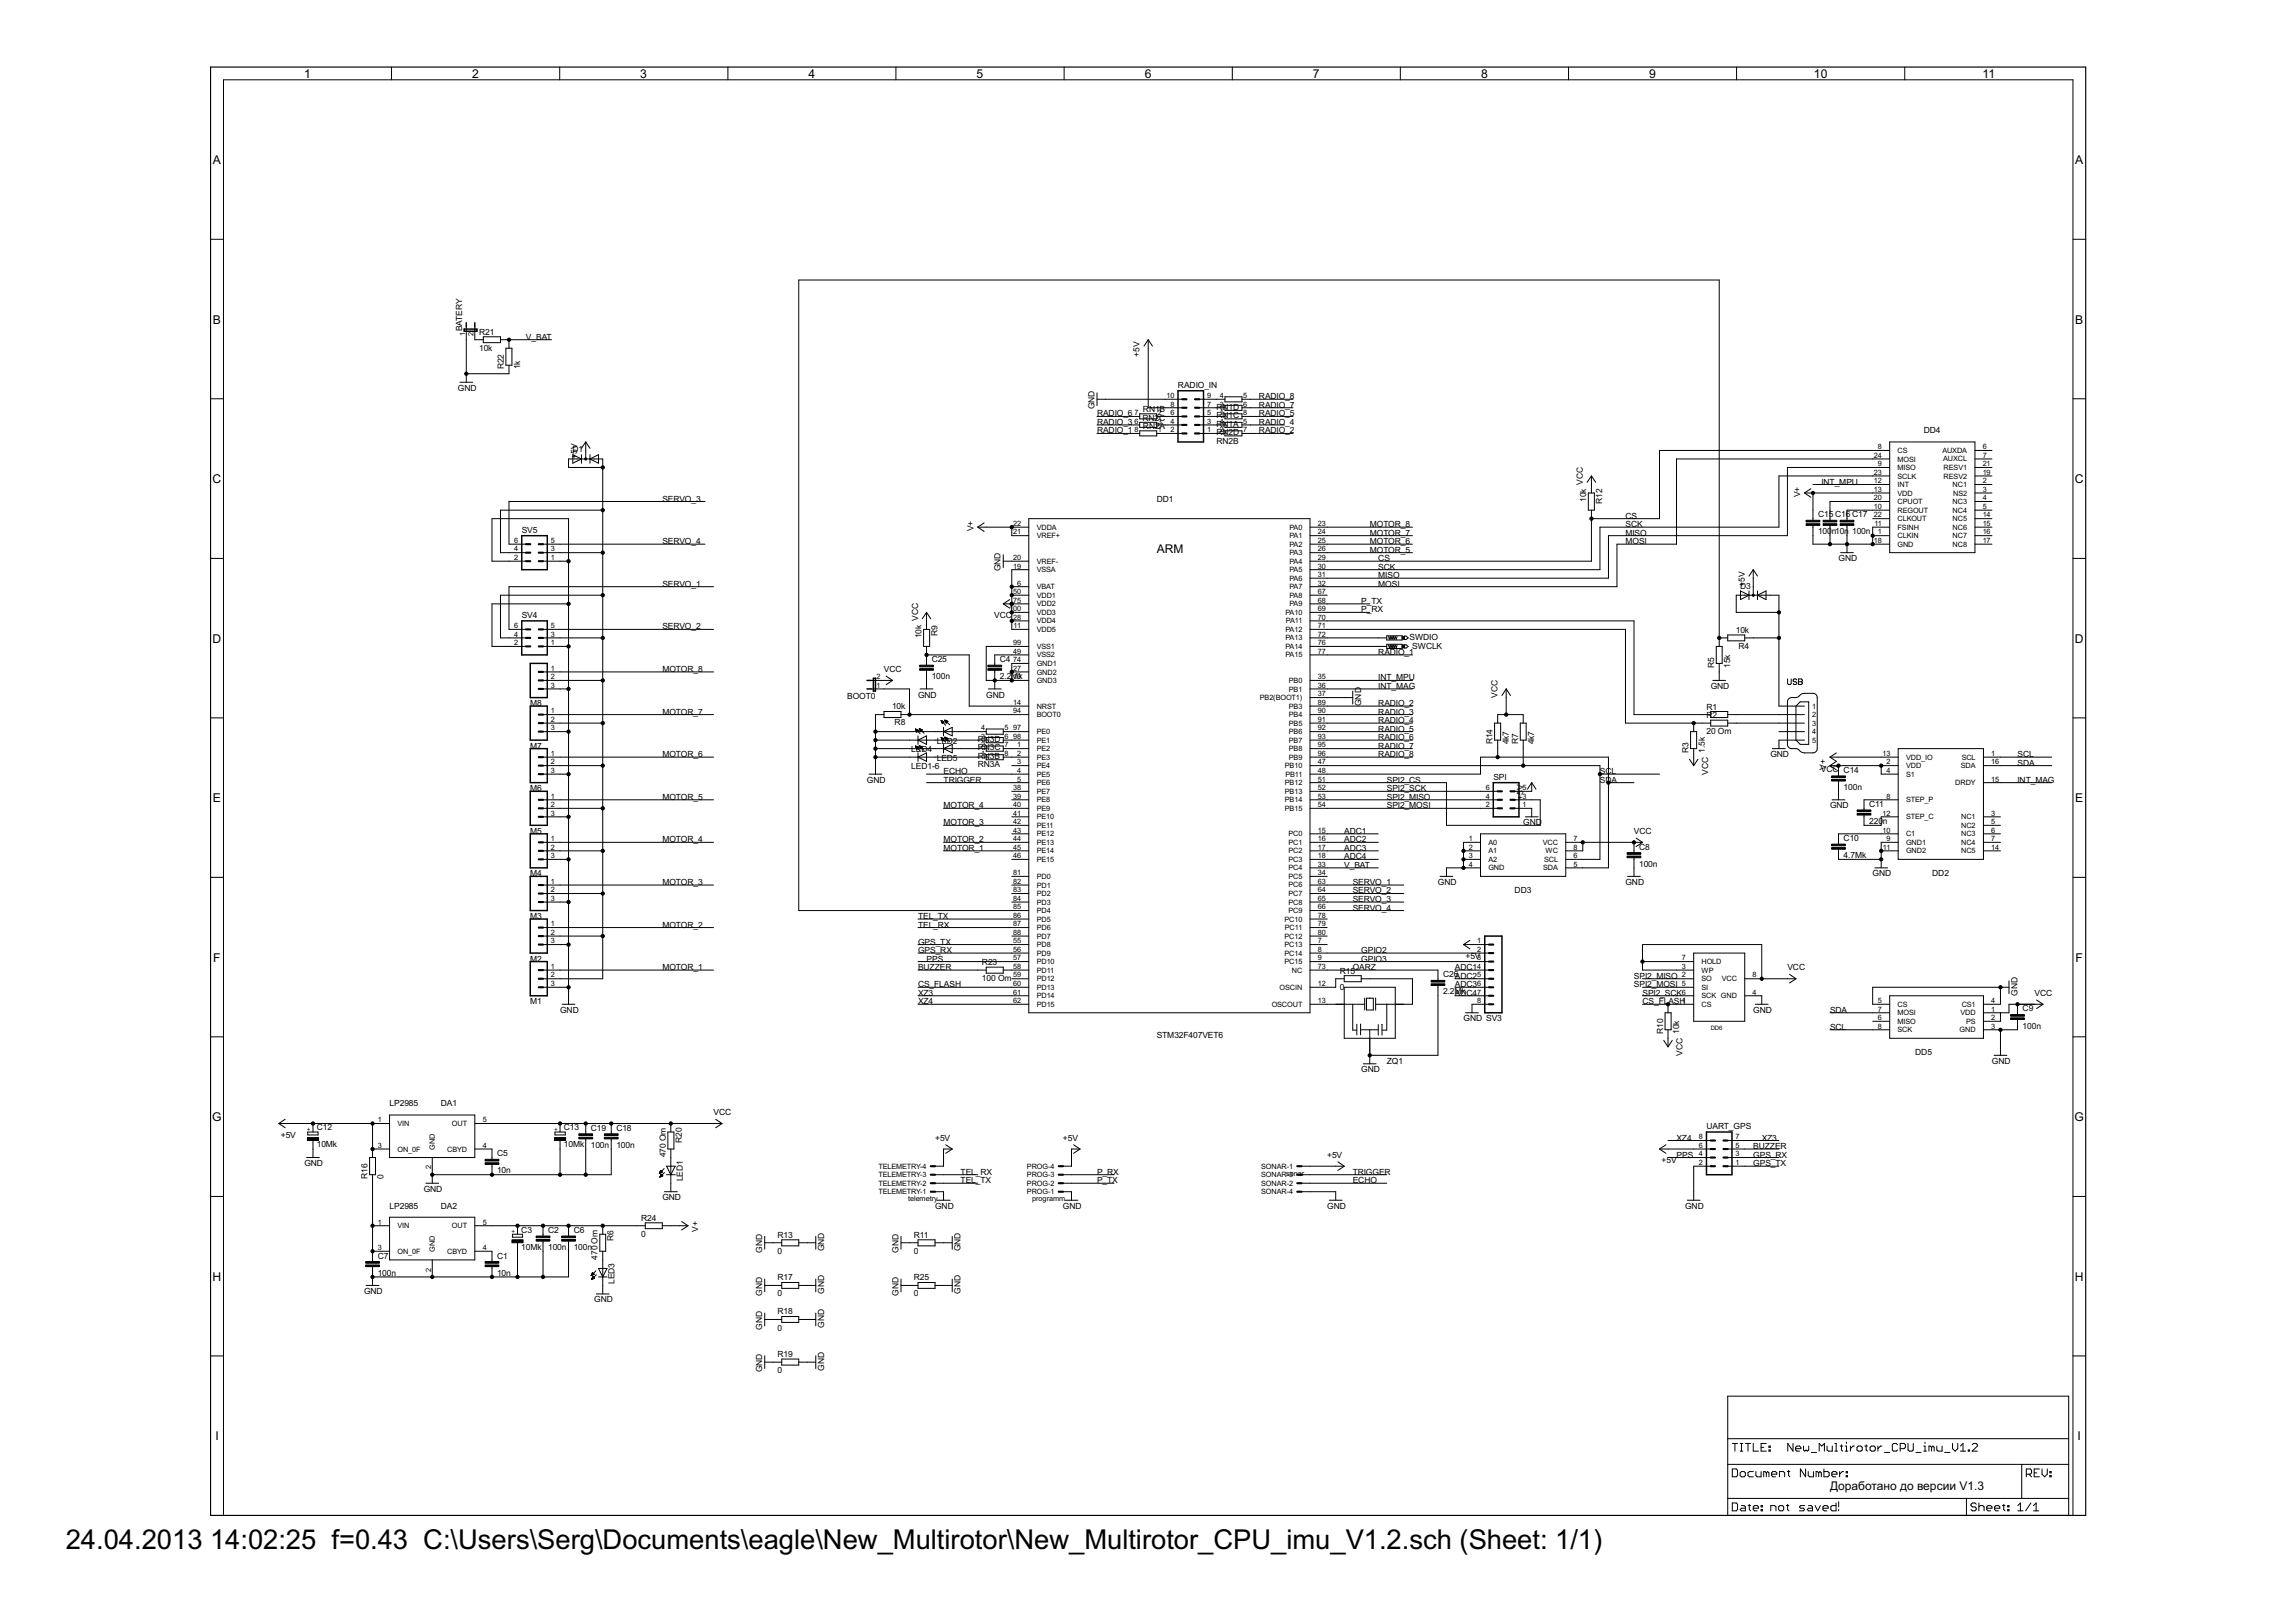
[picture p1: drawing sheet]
<svg xmlns="http://www.w3.org/2000/svg" width="297mm" height="210mm" viewBox="0 0 297 210" stroke-linecap="round" stroke-linejoin="round" font-family="sans-serif">
<defs><g id="words">
<g font-size="4">
<text x="8.5" y="200.4">24.04.2013</text>
<text x="27.2" y="200.4">14:02:25 f=0.43 C:\Users\Serg\Documents\eagle\New_Multirotor\New_Multirotor_CPU_imu_V1.2.sch (Sheet: 1/1)</text>
</g>
<g font-size="1.8">
<text x="39.3" y="10.1">1</text>
<text x="61.1" y="10.1">2</text>
<text x="82.8" y="10.1">3</text>
<text x="104.6" y="10.1">4</text>
<text x="126.3" y="10.1">5</text>
<text x="148.1" y="10.1">6</text>
<text x="169.8" y="10.1">7</text>
<text x="191.6" y="10.1">8</text>
<text x="213.4" y="10.1">9</text>
<text x="234.7" y="10.1">10</text>
<text x="256.5" y="10.1">11</text>
<text x="27.5" y="21.2">A</text>
<text x="268.5" y="21.2">A</text>
<text x="27.5" y="41.9">B</text>
<text x="268.5" y="41.9">B</text>
<text x="27.5" y="62.5">C</text>
<text x="268.4" y="62.5">C</text>
<text x="27.5" y="83.2">D</text>
<text x="268.4" y="83.2">D</text>
<text x="27.5" y="103.8">E</text>
<text x="268.5" y="103.8">E</text>
<text x="27.6" y="124.4">F</text>
<text x="268.5" y="124.4">F</text>
<text x="27.5" y="145.1">G</text>
<text x="268.4" y="145.1">G</text>
<text x="27.5" y="165.7">H</text>
<text x="268.4" y="165.7">H</text>
<text x="27.9" y="186.4">I</text>
<text x="268.8" y="186.4">I</text>
</g>
<g font-size="1.7">
<text x="149.6" y="71.5">ARM</text>
<text x="236.8" y="192.8">Доработано до версии V1.3</text>
</g>
<g font-size="1.2">
<text x="59.8" y="42.9" transform="rotate(-90 59.8 42.9)">BATERY</text>
<text x="62" y="45.4">10k</text>
<text x="62" y="43.3">R21</text>
<text x="65.2" y="47.8" transform="rotate(-90 65.2 47.8)">R22</text>
<text x="67.3" y="47.8" transform="rotate(-90 67.3 47.8)">1k</text>
<text x="68" y="44">V_BAT</text>
<text x="147.4" y="46.2" transform="rotate(-90 147.4 46.2)">+5V</text>
<text x="59.2" y="50.6">GND</text>
<text x="141.6" y="53" transform="rotate(-90 141.6 53)">GND</text>
<text x="141.9" y="53.9">RADIO_6</text>
<text x="147.9" y="53.3">RN1B</text>
<text x="152.4" y="50.2">RADIO_IN</text>
<text x="157.4" y="53">RN1D</text>
<text x="162.9" y="51.7">RADIO_8</text>
<text x="162.9" y="53.9">RADIO_5</text>
<text x="162.9" y="52.8">RADIO_7</text>
<text x="74.1" y="58.5">D1</text>
<text x="74.7" y="59.4" transform="rotate(-90 74.7 59.4)">+5V</text>
<text x="141.9" y="55">RADIO_3</text>
<text x="141.9" y="56.1">RADIO_1</text>
<text x="147.8" y="54.4">RN2C</text>
<text x="147.9" y="55.5">RN2A</text>
<text x="157.4" y="55.2">RN1A</text>
<text x="157.4" y="54.1">RN1C</text>
<text x="157.4" y="57.4">RN2B</text>
<text x="157.4" y="56.3">RN2D</text>
<text x="162.9" y="55">RADIO_4</text>
<text x="162.9" y="56.1">RADIO_2</text>
<text x="248.9" y="56.1">DD4</text>
<text x="85.7" y="64.9">SERVO_3</text>
<text x="149.6" y="64.9">DD1</text>
<text x="204.8" y="62.7" transform="rotate(-90 204.8 62.7)">VCC</text>
<text x="205.2" y="65" transform="rotate(-90 205.2 65)">10k</text>
<text x="207.3" y="65.2" transform="rotate(-90 207.3 65.2)">R12</text>
<text x="232.9" y="64.4" transform="rotate(-90 232.9 64.4)">V+</text>
<text x="235.6" y="62.7">INT_MPU</text>
<text x="67.5" y="69">SV5</text>
<text x="85.7" y="70.4">SERVO_4</text>
<text x="125.9" y="68.8" transform="rotate(-90 125.9 68.8)">V+</text>
<text x="177.2" y="71.5">MOTOR_5</text>
<text x="177.2" y="70.4">MOTOR_6</text>
<text x="177.2" y="69.3">MOTOR_7</text>
<text x="177.2" y="68.2">MOTOR_8</text>
<text x="210.3" y="67.1">CS</text>
<text x="210.3" y="68.2">SCK</text>
<text x="210.3" y="69.3">MISO</text>
<text x="210.3" y="70.4">MOSI</text>
<text x="235.2" y="69.2">100n10n 100n</text>
<text x="235.2" y="66.9">C15 C16 C17</text>
<text x="85.7" y="75.9">SERVO_1</text>
<text x="129.5" y="73.9" transform="rotate(-90 129.5 73.9)">GND</text>
<text x="178.3" y="72.6">CS</text>
<text x="178.3" y="73.7">SCK</text>
<text x="178.3" y="74.8">MISO</text>
<text x="178.3" y="75.9">MOSI</text>
<text x="225.1" y="76.2">D3</text>
<text x="225.7" y="75.9" transform="rotate(-90 225.7 75.9)">+5V</text>
<text x="237.9" y="72.6">GND</text>
<text x="67.5" y="80">SV4</text>
<text x="85.7" y="81.4">SERVO_2</text>
<text x="118.8" y="80.3" transform="rotate(-90 118.8 80.3)">VCC</text>
<text x="119.2" y="82.6" transform="rotate(-90 119.2 82.6)">10k</text>
<text x="121.3" y="82.3" transform="rotate(-90 121.3 82.3)">R9</text>
<text x="128.6" y="80">VCC</text>
<text x="176.1" y="79.2">P_RX</text>
<text x="176.1" y="78.1">P_TX</text>
<text x="182.3" y="82.9">SWDIO</text>
<text x="182.7" y="84">SWCLK</text>
<text x="224.6" y="81.9">10k</text>
<text x="224.9" y="84">R4</text>
<text x="85.7" y="87">MOTOR_8</text>
<text x="114.4" y="87">VCC</text>
<text x="120.5" y="87.9">100n</text>
<text x="120.5" y="85.7">C25</text>
<text x="129.4" y="87.9">2.2Mk</text>
<text x="129.4" y="85.7">C4</text>
<text x="178.3" y="89.2">INT_MAG</text>
<text x="178.3" y="88.1">INT_MPU</text>
<text x="178.3" y="84.8">RADIO_1</text>
<text x="221.3" y="89.2">GND</text>
<text x="221.8" y="86.4" transform="rotate(-90 221.8 86.4)">R5</text>
<text x="223.9" y="86.4" transform="rotate(-90 223.9 86.4)">15k</text>
<text x="68.6" y="91.4">M8</text>
<text x="85.7" y="92.5">MOTOR_7</text>
<text x="109.6" y="90.5">BOOT0</text>
<text x="115.4" y="91.8">10k</text>
<text x="115.7" y="93.9">R8</text>
<text x="118.8" y="90.3">GND</text>
<text x="126.5" y="96">RN3D</text>
<text x="127.6" y="90.3">GND</text>
<text x="176.1" y="91.4" transform="rotate(-90 176.1 91.4)">GND</text>
<text x="178.3" y="93.6">RADIO_4</text>
<text x="178.3" y="91.4">RADIO_2</text>
<text x="178.3" y="95.8">RADIO_6</text>
<text x="178.3" y="94.7">RADIO_5</text>
<text x="178.3" y="92.5">RADIO_3</text>
<text x="193.7" y="90.3" transform="rotate(-90 193.7 90.3)">VCC</text>
<text x="220.8" y="95">20 Om</text>
<text x="220.8" y="91.8">R1</text>
<text x="220.8" y="92.9">R2</text>
<text x="68.6" y="96.9">M7</text>
<text x="85.7" y="98">MOTOR_6</text>
<text x="112.2" y="101.3">GND</text>
<text x="117.9" y="97.3">LED4</text>
<text x="117.9" y="99.5">LED1-6</text>
<text x="121.2" y="96.2">LED2</text>
<text x="121.2" y="98.4">LED5</text>
<text x="122.1" y="100.2">ECHO</text>
<text x="122.1" y="101.3">TRIGGER</text>
<text x="126.5" y="99.3">RN3A</text>
<text x="126.5" y="98.2">RN3B</text>
<text x="126.5" y="97.1">RN3C</text>
<text x="178.3" y="98">RADIO_8</text>
<text x="178.3" y="96.9">RADIO_7</text>
<text x="179.4" y="101.3">SPI2_CS</text>
<text x="193.1" y="96.3" transform="rotate(-90 193.1 96.3)">R14</text>
<text x="193.2" y="101">SPI</text>
<text x="195.2" y="96.3" transform="rotate(-90 195.2 96.3)">4k7</text>
<text x="196.4" y="96.3" transform="rotate(-90 196.4 96.3)">R7</text>
<text x="198.5" y="96.3" transform="rotate(-90 198.5 96.3)">4k7</text>
<text x="207" y="100.2">SCL</text>
<text x="207" y="101.3">SDA</text>
<text x="218.5" y="97.4" transform="rotate(-90 218.5 97.4)">R3</text>
<text x="220.5" y="97.4" transform="rotate(-90 220.5 97.4)">1.5k</text>
<text x="221" y="100.3" transform="rotate(-90 221 100.3)">VCC</text>
<text x="229" y="98">GND</text>
<text x="235.6" y="99.8">VCC C14</text>
<text x="236.2" y="98.9" transform="rotate(-90 236.2 98.9)">+</text>
<text x="261" y="98">SCL</text>
<text x="261" y="99.1">SDA</text>
<text x="261" y="101.3">INT_MAG</text>
<text x="68.6" y="102.4">M6</text>
<text x="68.6" y="107.9">M5</text>
<text x="85.7" y="103.5">MOTOR_5</text>
<text x="122.1" y="106.8">MOTOR_3</text>
<text x="122.1" y="104.6">MOTOR_4</text>
<text x="173.9" y="107.9">ADC1</text>
<text x="179.4" y="102.4">SPI2_SCK</text>
<text x="179.4" y="103.5">SPI2_MISO</text>
<text x="179.4" y="104.6">SPI2_MOSI</text>
<text x="197.1" y="103.5" transform="rotate(-90 197.1 103.5)">+5</text>
<text x="197.1" y="102.3" transform="rotate(-90 197.1 102.3)">V</text>
<text x="197.1" y="106.8">GND</text>
<text x="211.4" y="107.9">VCC</text>
<text x="236.8" y="104.6">GND</text>
<text x="238.5" y="102.2">100n</text>
<text x="241.8" y="106.6">220n</text>
<text x="241.8" y="104.4">C11</text>
<text x="68.6" y="113.4">M4</text>
<text x="85.7" y="109">MOTOR_4</text>
<text x="122.1" y="110.1">MOTOR_1</text>
<text x="122.1" y="109">MOTOR_2</text>
<text x="173.9" y="112.3">V_BAT</text>
<text x="173.9" y="111.2">ADC4</text>
<text x="173.9" y="109">ADC2</text>
<text x="173.9" y="110.1">ADC3</text>
<text x="212.1" y="112.2">100n</text>
<text x="212.1" y="109.9">C8</text>
<text x="238.5" y="111.1">4.7Mk</text>
<text x="238.5" y="108.8">C10</text>
<text x="242.3" y="113.4">GND</text>
<text x="250" y="113.4">DD2</text>
<text x="68.6" y="118.9">M3</text>
<text x="85.7" y="114.5">MOTOR_3</text>
<text x="118.8" y="118.9">TEL_TX</text>
<text x="175" y="115.6">SERVO_2</text>
<text x="175" y="114.5">SERVO_1</text>
<text x="175" y="116.7">SERVO_3</text>
<text x="175" y="117.8">SERVO_4</text>
<text x="186" y="114.5">GND</text>
<text x="196" y="115.6">DD3</text>
<text x="210.3" y="114.5">GND</text>
<text x="68.6" y="124.4">M2</text>
<text x="85.7" y="125.5">MOTOR_1</text>
<text x="85.7" y="120">MOTOR_2</text>
<text x="118.8" y="120">TEL_RX</text>
<text x="118.8" y="125.5">BUZZER</text>
<text x="118.8" y="122.2">GPS_TX</text>
<text x="118.8" y="123.3">GPS_RX</text>
<text x="119.9" y="124.4">PPS</text>
<text x="127" y="124.9">R23</text>
<text x="175" y="125.5">QARZ</text>
<text x="176.1" y="123.3">GPIO2</text>
<text x="176.1" y="124.4">GPIO3</text>
<text x="188.2" y="125.5">ADC1</text>
<text x="189.6" y="124.1">+5V</text>
<text x="231.2" y="125.5">VCC</text>
<text x="68.6" y="129.9">M1</text>
<text x="72.5" y="131.1">GND</text>
<text x="118.8" y="127.8">CS_FLASH</text>
<text x="118.8" y="128.9">XZ3</text>
<text x="118.8" y="130">XZ4</text>
<text x="127" y="127">100 Om</text>
<text x="173.4" y="128.1">0</text>
<text x="173.4" y="126">R15</text>
<text x="186.7" y="128.7">2.2Mk</text>
<text x="186.7" y="126.5">C26ADC2</text>
<text x="188.2" y="128.9">ADC4</text>
<text x="188.2" y="127.8">ADC3</text>
<text x="211.4" y="126.7">SPI2_MISO</text>
<text x="211.4" y="127.8">SPI2_MOSI</text>
<text x="212.5" y="128.9">SPI2_SCK</text>
<text x="212.5" y="130">CS_FLASH</text>
<text x="226.8" y="131.1">GND</text>
<text x="236.8" y="131.1">SDA</text>
<text x="261" y="128.9" transform="rotate(-90 261 128.9)">GND</text>
<text x="261.7" y="130.9">C9</text>
<text x="263.2" y="128.9">VCC</text>
<text x="149.6" y="134.4">STM32F407VET6</text>
<text x="179.4" y="137.7">ZQ1</text>
<text x="189.3" y="132.2">GND SV3</text>
<text x="215.2" y="133.8" transform="rotate(-90 215.2 133.8)">R10</text>
<text x="217.2" y="133.8" transform="rotate(-90 217.2 133.8)">10k</text>
<text x="217.7" y="136.7" transform="rotate(-90 217.7 136.7)">VCC</text>
<text x="236.8" y="133.3">SCL</text>
<text x="247.8" y="136.6">DD5</text>
<text x="257.7" y="137.7">GND</text>
<text x="261.7" y="133.1">100n</text>
<text x="50.4" y="143.2">LP2985</text>
<text x="57" y="143.2">DA1</text>
<text x="176.1" y="138.8">GND</text>
<text x="36.3" y="147.3">+5V</text>
<text x="41" y="148.5">10Mk</text>
<text x="41" y="146.3">C12</text>
<text x="64.3" y="149.6">C5</text>
<text x="73" y="148.5">10Mk 100n</text>
<text x="73" y="146.3">C13</text>
<text x="76.4" y="146.3">C19</text>
<text x="79.7" y="148.5">100n</text>
<text x="79.7" y="146.3">C18</text>
<text x="86.1" y="149.8" transform="rotate(-90 86.1 149.8)">470 Om</text>
<text x="88.2" y="147.9" transform="rotate(-90 88.2 147.9)">R20</text>
<text x="92.3" y="144.3">VCC</text>
<text x="121" y="147.6">+5V</text>
<text x="137.5" y="147.6">+5V</text>
<text x="171.7" y="149.8">+5V</text>
<text x="216.9" y="149.8">PPS</text>
<text x="216.9" y="147.6">XZ4</text>
<text x="220.8" y="146.2">UART_GPS</text>
<text x="226.8" y="148.7">BUZZER</text>
<text x="226.8" y="149.8">GPS_RX</text>
<text x="227.9" y="147.6">XZ3</text>
<text x="39.4" y="150.9">GND</text>
<text x="47.6" y="152.6" transform="rotate(-90 47.6 152.6)">R16</text>
<text x="49.6" y="152.6" transform="rotate(-90 49.6 152.6)">0</text>
<text x="54.8" y="154.2">GND</text>
<text x="64.3" y="151.8">10n</text>
<text x="85.7" y="155.3">GND</text>
<text x="88.3" y="152.9" transform="rotate(-90 88.3 152.9)">LED1</text>
<text x="124.3" y="153.1">TEL_TX</text>
<text x="124.3" y="152">TEL_RX</text>
<text x="141.9" y="152">P_RX</text>
<text x="141.9" y="153.1">P_TX</text>
<text x="175" y="153.1">ECHO</text>
<text x="175" y="152">TRIGGER</text>
<text x="215" y="150.6">+5V</text>
<text x="226.8" y="150.9">GPS_TX</text>
<text x="50.4" y="156.4">LP2985</text>
<text x="57" y="156.4">DA2</text>
<text x="67.4" y="161.7">10Mk 100n</text>
<text x="67.4" y="159.5">C3</text>
<text x="70.9" y="159.6">C2</text>
<text x="74.2" y="161.8">100n</text>
<text x="74.2" y="159.6">C6</text>
<text x="79.4" y="160.6" transform="rotate(-90 79.4 160.6)">R6</text>
<text x="82.9" y="160.1">0</text>
<text x="82.9" y="158">R24</text>
<text x="90.3" y="159.4" transform="rotate(-90 90.3 159.4)">V+</text>
<text x="100.6" y="160.2">R13</text>
<text x="106.6" y="161.9" transform="rotate(-90 106.6 161.9)">GND</text>
<text x="118.2" y="160.2">R11</text>
<text x="121" y="156.4">GND</text>
<text x="124.3" y="161.9" transform="rotate(-90 124.3 161.9)">GND</text>
<text x="137.5" y="156.4">GND</text>
<text x="171.7" y="156.4">GND</text>
<text x="218" y="156.4">GND</text>
<text x="47.1" y="167.4">GND</text>
<text x="48.9" y="165.1">100n</text>
<text x="48.9" y="162.9">C7</text>
<text x="64.3" y="165.1">10n</text>
<text x="64.3" y="162.9">C1</text>
<text x="77.3" y="163" transform="rotate(-90 77.3 163)">470 Om</text>
<text x="79.5" y="166.1" transform="rotate(-90 79.5 166.1)">LED3</text>
<text x="98.6" y="167.7" transform="rotate(-90 98.6 167.7)">GND</text>
<text x="98.6" y="162.1" transform="rotate(-90 98.6 162.1)">GND</text>
<text x="100.6" y="162.3">0</text>
<text x="100.6" y="167.8">0</text>
<text x="100.6" y="165.7">R17</text>
<text x="106.6" y="167.4" transform="rotate(-90 106.6 167.4)">GND</text>
<text x="116.2" y="167.7" transform="rotate(-90 116.2 167.7)">GND</text>
<text x="116.2" y="162.1" transform="rotate(-90 116.2 162.1)">GND</text>
<text x="118.2" y="162.3">0</text>
<text x="118.2" y="167.8">0</text>
<text x="118.2" y="165.7">R25</text>
<text x="124.3" y="167.4" transform="rotate(-90 124.3 167.4)">GND</text>
<text x="76.9" y="168.6">GND</text>
<text x="98.6" y="172.1" transform="rotate(-90 98.6 172.1)">GND</text>
<text x="100.6" y="172.2">0</text>
<text x="100.6" y="170.1">R18</text>
<text x="106.6" y="171.9" transform="rotate(-90 106.6 171.9)">GND</text>
<text x="98.6" y="177.6" transform="rotate(-90 98.6 177.6)">GND</text>
<text x="100.6" y="177.7">0</text>
<text x="100.6" y="175.6">R19</text>
<text x="106.6" y="177.4" transform="rotate(-90 106.6 177.4)">GND</text>
</g>
<g font-size="1.1">
<text x="60.2" y="43.5" transform="rotate(-90 60.2 43.5)">1</text>
<text x="61.3" y="43.5" transform="rotate(-90 61.3 43.5)">2</text>
<text x="146.8" y="53.7">7</text>
<text x="149.8" y="53.7">2</text>
<text x="150.9" y="51.5">10</text>
<text x="151.4" y="53.7">6</text>
<text x="151.4" y="52.6">8</text>
<text x="156.2" y="53.7">5</text>
<text x="156.2" y="52.6">7</text>
<text x="156.2" y="51.5">9</text>
<text x="157.8" y="53.7">1</text>
<text x="157.8" y="52.6">3</text>
<text x="157.8" y="51.5">4</text>
<text x="160.8" y="53.7">8</text>
<text x="160.8" y="52.6">6</text>
<text x="160.8" y="51.5">5</text>
<text x="146.8" y="55.9">8</text>
<text x="146.8" y="54.8">6</text>
<text x="149.8" y="55.9">1</text>
<text x="149.8" y="54.8">3</text>
<text x="151.4" y="55.9">2</text>
<text x="151.4" y="54.8">4</text>
<text x="156.2" y="55.9">1</text>
<text x="156.2" y="54.8">3</text>
<text x="157.8" y="55.9">2</text>
<text x="157.8" y="54.8">4</text>
<text x="160.8" y="55.9">7</text>
<text x="160.8" y="54.8">5</text>
<text x="242.4" y="59.2">24</text>
<text x="242.9" y="58.1">8</text>
<text x="245.5" y="58.6">CS</text>
<text x="245.5" y="59.7">MOSI</text>
<text x="251.3" y="58.6">AUXDA</text>
<text x="251.4" y="59.7">AUXCL</text>
<text x="256.5" y="59.2">7</text>
<text x="256.5" y="58.1">6</text>
<text x="242.4" y="61.4">23</text>
<text x="242.4" y="62.5">12</text>
<text x="242.4" y="63.6">13</text>
<text x="242.4" y="64.8">20</text>
<text x="242.4" y="65.9">10</text>
<text x="242.9" y="60.3">9</text>
<text x="245.5" y="60.8">MISO</text>
<text x="245.5" y="61.9">SCLK</text>
<text x="245.5" y="63">INT</text>
<text x="245.5" y="64.1">VDD</text>
<text x="245.5" y="65.2">CPUOT</text>
<text x="251.5" y="61.9">RESV2</text>
<text x="251.5" y="60.8">RESV1</text>
<text x="252.6" y="65.2">NC3</text>
<text x="252.6" y="63">NC1</text>
<text x="252.7" y="64.1">NS2</text>
<text x="256.5" y="65.9">5</text>
<text x="256.5" y="64.8">4</text>
<text x="256.5" y="63.6">3</text>
<text x="256.5" y="62.5">2</text>
<text x="256.5" y="61.4">19</text>
<text x="256.5" y="60.3">21</text>
<text x="66.5" y="71.4">4</text>
<text x="66.5" y="70.3">6</text>
<text x="71.3" y="71.4">3</text>
<text x="71.3" y="70.3">5</text>
<text x="131.1" y="68.1">22</text>
<text x="131.1" y="69.2">21</text>
<text x="134.1" y="68.5">VDDA</text>
<text x="134.1" y="69.6">VREF+</text>
<text x="166.8" y="68.5">PA0</text>
<text x="166.8" y="69.6">PA1</text>
<text x="166.8" y="70.7">PA2</text>
<text x="166.8" y="71.8">PA3</text>
<text x="170.5" y="68.1">23</text>
<text x="170.5" y="69.2">24</text>
<text x="170.5" y="70.3">25</text>
<text x="170.5" y="71.4">26</text>
<text x="242.4" y="67">22</text>
<text x="242.4" y="70.3">18</text>
<text x="242.5" y="68.1">11</text>
<text x="242.9" y="69.2">1</text>
<text x="245.5" y="66.3">REGOUT</text>
<text x="245.5" y="67.4">CLKOUT</text>
<text x="245.5" y="68.5">FSINH</text>
<text x="245.5" y="69.6">CLKIN</text>
<text x="245.5" y="70.8">GND</text>
<text x="252.6" y="70.7">NC8</text>
<text x="252.6" y="69.6">NC7</text>
<text x="252.6" y="68.5">NC6</text>
<text x="252.6" y="67.4">NC5</text>
<text x="252.6" y="66.3">NC4</text>
<text x="256.5" y="70.3">17</text>
<text x="256.5" y="69.2">16</text>
<text x="256.5" y="68.1">15</text>
<text x="256.5" y="67">14</text>
<text x="66.5" y="72.5">2</text>
<text x="71.3" y="72.5">1</text>
<text x="131.1" y="72.5">20</text>
<text x="131.1" y="73.6">19</text>
<text x="131.1" y="76.9">50</text>
<text x="131.1" y="78">75</text>
<text x="131.6" y="75.8">6</text>
<text x="134.1" y="73">VREF-</text>
<text x="134.1" y="74.1">VSSA</text>
<text x="134.1" y="76.3">VBAT</text>
<text x="134.1" y="77.4">VDD1</text>
<text x="166.8" y="73">PA4</text>
<text x="166.8" y="74.1">PA5</text>
<text x="166.8" y="75.2">PA6</text>
<text x="166.8" y="76.3">PA7</text>
<text x="166.8" y="77.4">PA8</text>
<text x="170.5" y="72.5">29</text>
<text x="170.5" y="73.6">30</text>
<text x="170.5" y="74.7">31</text>
<text x="170.5" y="75.8">32</text>
<text x="170.5" y="76.9">67</text>
<text x="170.5" y="78">68</text>
<text x="66.5" y="83.5">2</text>
<text x="66.5" y="82.4">4</text>
<text x="66.5" y="81.3">6</text>
<text x="71.3" y="83.5">1</text>
<text x="71.3" y="82.4">3</text>
<text x="71.3" y="81.3">5</text>
<text x="130.6" y="79.1">100</text>
<text x="131.1" y="80.2">28</text>
<text x="131.1" y="83.5">99</text>
<text x="131.1" y="81.3">11</text>
<text x="134.1" y="78.5">VDD2</text>
<text x="134.1" y="79.6">VDD3</text>
<text x="134.1" y="80.7">VDD4</text>
<text x="134.1" y="81.8">VDD5</text>
<text x="134.1" y="84">VSS1</text>
<text x="166.3" y="79.6">PA10</text>
<text x="166.3" y="81.8">PA12</text>
<text x="166.3" y="82.9">PA13</text>
<text x="166.3" y="84">PA14</text>
<text x="166.4" y="80.7">PA11</text>
<text x="166.8" y="78.5">PA9</text>
<text x="170.5" y="79.1">69</text>
<text x="170.5" y="80.2">70</text>
<text x="170.5" y="81.3">71</text>
<text x="170.5" y="82.4">72</text>
<text x="170.5" y="83.5">76</text>
<text x="71.3" y="86.8">1</text>
<text x="71.3" y="87.9">2</text>
<text x="71.3" y="89">3</text>
<text x="113.4" y="89">1</text>
<text x="113.4" y="87.9">2</text>
<text x="131.1" y="84.6">49</text>
<text x="131.1" y="85.7">74</text>
<text x="131.1" y="86.8">27</text>
<text x="131.1" y="87.9">10</text>
<text x="134.1" y="85.1">VSS2</text>
<text x="134.1" y="86.2">GND1</text>
<text x="134.1" y="87.3">GND2</text>
<text x="134.1" y="88.4">GND3</text>
<text x="166.3" y="85.1">PA15</text>
<text x="166.7" y="88.4">PB0</text>
<text x="166.7" y="89.5">PB1</text>
<text x="170.5" y="84.6">77</text>
<text x="170.5" y="87.9">35</text>
<text x="170.5" y="89">36</text>
<text x="71.3" y="92.3">1</text>
<text x="71.3" y="93.4">2</text>
<text x="71.3" y="94.5">3</text>
<text x="126.9" y="95.6">3</text>
<text x="126.9" y="94.5">4</text>
<text x="130" y="95.6">6</text>
<text x="130" y="94.5">5</text>
<text x="131.1" y="91.2">14</text>
<text x="131.1" y="92.3">94</text>
<text x="131.1" y="94.5">97</text>
<text x="131.1" y="95.6">98</text>
<text x="134.1" y="91.7">NRST</text>
<text x="134.1" y="92.8">BOOT0</text>
<text x="134.1" y="95">PE0</text>
<text x="163" y="90.6">PB2(BOOT1)</text>
<text x="166.7" y="91.7">PB3</text>
<text x="166.7" y="92.8">PB4</text>
<text x="166.7" y="93.9">PB5</text>
<text x="166.7" y="95">PB6</text>
<text x="170.5" y="90.1">37</text>
<text x="170.5" y="91.2">89</text>
<text x="170.5" y="92.3">90</text>
<text x="170.5" y="93.4">91</text>
<text x="170.5" y="94.5">92</text>
<text x="170.5" y="95.6">93</text>
<text x="234.5" y="91.7">1</text>
<text x="234.5" y="92.8">2</text>
<text x="234.5" y="93.9">3</text>
<text x="234.5" y="95">4</text>
<text x="71.3" y="97.8">1</text>
<text x="71.3" y="98.9">2</text>
<text x="71.3" y="100">3</text>
<text x="126.9" y="97.8">1</text>
<text x="126.9" y="96.7">2</text>
<text x="130" y="97.8">8</text>
<text x="130" y="96.7">7</text>
<text x="131.6" y="96.7">1</text>
<text x="131.6" y="97.8">2</text>
<text x="131.6" y="98.9">3</text>
<text x="131.6" y="100">4</text>
<text x="131.6" y="101.1">5</text>
<text x="134.1" y="96.1">PE1</text>
<text x="134.1" y="97.2">PE2</text>
<text x="134.1" y="98.3">PE3</text>
<text x="134.1" y="99.4">PE4</text>
<text x="134.1" y="100.5">PE5</text>
<text x="134.1" y="101.6">PE6</text>
<text x="166.2" y="99.4">PB10</text>
<text x="166.2" y="101.6">PB12</text>
<text x="166.3" y="100.5">PB11</text>
<text x="166.7" y="96.1">PB7</text>
<text x="166.7" y="97.2">PB8</text>
<text x="166.7" y="98.3">PB9</text>
<text x="170.5" y="96.7">95</text>
<text x="170.5" y="97.8">96</text>
<text x="170.5" y="98.9">47</text>
<text x="170.5" y="100">48</text>
<text x="170.5" y="101.1">51</text>
<text x="234.5" y="96.1">5</text>
<text x="243.5" y="97.8">13</text>
<text x="244.1" y="98.9">2</text>
<text x="244.1" y="100">4</text>
<text x="246.6" y="98.3">VDD_IO</text>
<text x="246.6" y="99.4">VDD</text>
<text x="246.6" y="100.5">S1</text>
<text x="253" y="101.6">DRDY</text>
<text x="253.7" y="99.4">SDA</text>
<text x="253.8" y="98.3">SCL</text>
<text x="257.6" y="97.8">1</text>
<text x="257.6" y="98.9">16</text>
<text x="257.6" y="101.1">15</text>
<text x="71.3" y="103.3">1</text>
<text x="71.3" y="104.4">2</text>
<text x="71.3" y="105.5">3</text>
<text x="131.1" y="102.2">38</text>
<text x="131.1" y="103.3">39</text>
<text x="131.1" y="104.4">40</text>
<text x="131.1" y="105.5">41</text>
<text x="131.1" y="106.7">42</text>
<text x="131.1" y="107.8">43</text>
<text x="134.1" y="102.7">PE7</text>
<text x="134.1" y="103.8">PE8</text>
<text x="134.1" y="104.9">PE9</text>
<text x="134.1" y="106">PE10</text>
<text x="134.1" y="107.1">PE11</text>
<text x="166.2" y="102.7">PB13</text>
<text x="166.2" y="103.8">PB14</text>
<text x="166.2" y="104.9">PB15</text>
<text x="170.5" y="102.2">52</text>
<text x="170.5" y="103.3">53</text>
<text x="170.5" y="104.4">54</text>
<text x="170.5" y="107.8">15</text>
<text x="192.2" y="104.4">2</text>
<text x="192.2" y="103.3">4</text>
<text x="192.2" y="102.2">6</text>
<text x="197" y="104.4">1</text>
<text x="197" y="103.3">3</text>
<text x="197" y="102.2">5</text>
<text x="243.5" y="107.8">10</text>
<text x="243.5" y="105.5">12</text>
<text x="244.1" y="103.3">8</text>
<text x="246.6" y="106">STEP_C</text>
<text x="246.6" y="103.8">STEP_P</text>
<text x="253.7" y="106">NC1</text>
<text x="253.7" y="107.1">NC2</text>
<text x="257.6" y="105.5">3</text>
<text x="257.6" y="106.7">5</text>
<text x="257.6" y="107.8">6</text>
<text x="71.3" y="108.9">1</text>
<text x="71.3" y="110">2</text>
<text x="71.3" y="111.1">3</text>
<text x="131.1" y="108.9">44</text>
<text x="131.1" y="110">45</text>
<text x="131.1" y="111.1">46</text>
<text x="131.1" y="113.3">81</text>
<text x="134.1" y="108.2">PE12</text>
<text x="134.1" y="109.3">PE13</text>
<text x="134.1" y="110.4">PE14</text>
<text x="134.1" y="111.5">PE15</text>
<text x="134.1" y="113.8">PD0</text>
<text x="166.7" y="108.2">PC0</text>
<text x="166.7" y="109.3">PC1</text>
<text x="166.7" y="110.4">PC2</text>
<text x="166.7" y="111.5">PC3</text>
<text x="166.7" y="112.6">PC4</text>
<text x="166.7" y="113.7">PC5</text>
<text x="170.5" y="108.9">16</text>
<text x="170.5" y="110">17</text>
<text x="170.5" y="111.1">18</text>
<text x="170.5" y="112.2">33</text>
<text x="170.5" y="113.3">34</text>
<text x="190" y="108.9">1</text>
<text x="190" y="110">2</text>
<text x="190" y="111.1">3</text>
<text x="190" y="112.2">4</text>
<text x="192.6" y="109.3">A0</text>
<text x="192.6" y="110.4">A1</text>
<text x="192.6" y="111.5">A2</text>
<text x="192.6" y="112.6">GND</text>
<text x="199.6" y="109.3">VCC</text>
<text x="199.7" y="112.6">SDA</text>
<text x="199.8" y="111.5">SCL</text>
<text x="199.9" y="110.4">WC</text>
<text x="203.6" y="112.2">5</text>
<text x="203.6" y="111.1">6</text>
<text x="203.6" y="110">8</text>
<text x="203.6" y="108.9">7</text>
<text x="243.6" y="110">11</text>
<text x="244.1" y="108.9">9</text>
<text x="246.6" y="110.4">GND2</text>
<text x="246.6" y="109.3">GND1</text>
<text x="246.6" y="108.2">C1</text>
<text x="253.7" y="108.2">NC3</text>
<text x="253.7" y="109.3">NC4</text>
<text x="253.7" y="110.4">NC5</text>
<text x="257.6" y="108.9">7</text>
<text x="257.6" y="110">14</text>
<text x="71.3" y="114.4">1</text>
<text x="71.3" y="115.5">2</text>
<text x="71.3" y="116.6">3</text>
<text x="71.3" y="119.9">1</text>
<text x="131.1" y="114.4">82</text>
<text x="131.1" y="115.5">83</text>
<text x="131.1" y="116.6">84</text>
<text x="131.1" y="117.7">85</text>
<text x="131.1" y="118.8">86</text>
<text x="131.1" y="119.9">87</text>
<text x="134.1" y="114.9">PD1</text>
<text x="134.1" y="116">PD2</text>
<text x="134.1" y="117.1">PD3</text>
<text x="134.1" y="118.2">PD4</text>
<text x="134.1" y="119.3">PD5</text>
<text x="166.2" y="119.3">PC10</text>
<text x="166.7" y="114.8">PC6</text>
<text x="166.7" y="116">PC7</text>
<text x="166.7" y="117.1">PC8</text>
<text x="166.7" y="118.2">PC9</text>
<text x="170.5" y="114.4">63</text>
<text x="170.5" y="115.5">64</text>
<text x="170.5" y="116.6">65</text>
<text x="170.5" y="117.7">66</text>
<text x="170.5" y="118.8">78</text>
<text x="170.5" y="119.9">79</text>
<text x="71.3" y="121">2</text>
<text x="71.3" y="122.1">3</text>
<text x="71.3" y="125.4">1</text>
<text x="131.1" y="121">88</text>
<text x="131.1" y="122.1">55</text>
<text x="131.1" y="123.2">56</text>
<text x="131.1" y="124.3">57</text>
<text x="131.1" y="125.4">58</text>
<text x="134.1" y="120.4">PD6</text>
<text x="134.1" y="121.5">PD7</text>
<text x="134.1" y="122.6">PD8</text>
<text x="134.1" y="123.7">PD9</text>
<text x="134.1" y="124.8">PD10</text>
<text x="134.1" y="125.9">PD11</text>
<text x="166.2" y="121.5">PC12</text>
<text x="166.2" y="122.6">PC13</text>
<text x="166.2" y="123.7">PC14</text>
<text x="166.2" y="124.8">PC15</text>
<text x="166.2" y="120.4">PC11</text>
<text x="167.1" y="125.9">NC</text>
<text x="170.5" y="121">80</text>
<text x="170.5" y="122.1">7</text>
<text x="170.5" y="123.2">8</text>
<text x="170.5" y="124.3">9</text>
<text x="170.5" y="125.4">73</text>
<text x="191.1" y="122.1">1</text>
<text x="191.1" y="123.2">2</text>
<text x="191.1" y="124.3">3</text>
<text x="191.1" y="125.4">4</text>
<text x="217.6" y="124.3">7</text>
<text x="217.6" y="125.4">3</text>
<text x="220.1" y="124.8">HOLD</text>
<text x="220.1" y="125.9">WP</text>
<text x="71.3" y="126.5">2</text>
<text x="71.3" y="127.6">3</text>
<text x="131.1" y="126.5">59</text>
<text x="131.1" y="127.6">60</text>
<text x="131.1" y="128.7">61</text>
<text x="131.1" y="129.8">62</text>
<text x="134.1" y="127">PD12</text>
<text x="134.1" y="128.1">PD13</text>
<text x="134.1" y="129.2">PD14</text>
<text x="134.1" y="130.3">PD15</text>
<text x="164.5" y="130.3">OSCOUT</text>
<text x="165.5" y="128.1">OSCIN</text>
<text x="170.5" y="127.6">12</text>
<text x="170.5" y="129.8">13</text>
<text x="191.1" y="126.5">5</text>
<text x="191.1" y="127.6">6</text>
<text x="191.1" y="128.7">7</text>
<text x="191.1" y="129.8">8</text>
<text x="217.6" y="126.5">2</text>
<text x="217.6" y="127.6">5</text>
<text x="217.6" y="128.7">6</text>
<text x="217.6" y="129.8">1</text>
<text x="220.1" y="127">SO</text>
<text x="220.1" y="128.1">SI</text>
<text x="220.1" y="129.2">SCK GND</text>
<text x="220.1" y="130.3">CS</text>
<text x="222.7" y="127">VCC</text>
<text x="226.7" y="126.5">8</text>
<text x="226.7" y="128.7">4</text>
<text x="242.9" y="129.8">5</text>
<text x="242.9" y="130.9">7</text>
<text x="245.5" y="130.3">CS</text>
<text x="245.5" y="131.4">MOSI</text>
<text x="253.6" y="131.4">VDD</text>
<text x="253.8" y="130.3">CS1</text>
<text x="257.6" y="130.9">1</text>
<text x="257.6" y="129.8">4</text>
<text x="242.9" y="132">6</text>
<text x="242.9" y="133.1">8</text>
<text x="245.5" y="132.5">MISO</text>
<text x="245.5" y="133.6">SCK</text>
<text x="253.5" y="133.6">GND</text>
<text x="254.4" y="132.5">PS</text>
<text x="257.6" y="133.1">3</text>
<text x="257.6" y="132">2</text>
<text x="48.9" y="145.2">1</text>
<text x="48.9" y="148.5">3</text>
<text x="51.4" y="145.7">VIN</text>
<text x="51.4" y="149">ON_0F</text>
<text x="56.3" y="148.8" transform="rotate(-90 56.3 148.8)">GND</text>
<text x="57.9" y="149">CBYD</text>
<text x="58.5" y="145.7">OUT</text>
<text x="62.4" y="148.5">4</text>
<text x="62.4" y="145.2">5</text>
<text x="219.8" y="149.7">4</text>
<text x="219.8" y="148.5">6</text>
<text x="219.8" y="147.4">8</text>
<text x="224.5" y="149.7">3</text>
<text x="224.5" y="148.5">5</text>
<text x="224.5" y="147.4">7</text>
<text x="55.8" y="151.3" transform="rotate(-90 55.8 151.3)">2</text>
<text x="113.6" y="154.5">TELEMETRY-1</text>
<text x="113.6" y="153.4">TELEMETRY-2</text>
<text x="113.6" y="152.3">TELEMETRY-3</text>
<text x="113.6" y="151.2">TELEMETRY-4</text>
<text x="117.5" y="155.5">telemetry</text>
<text x="132.9" y="154.5">PROG-1</text>
<text x="132.9" y="153.4">PROG-2</text>
<text x="132.9" y="152.3">PROG-3</text>
<text x="132.9" y="151.2">PROG-4</text>
<text x="133.5" y="155.5">programm</text>
<text x="163.2" y="151.2">SONAR-1</text>
<text x="163.2" y="153.4">SONAR-2</text>
<text x="163.2" y="152.3">SONARs-3onar</text>
<text x="163.2" y="154.5">SONAR-4</text>
<text x="219.8" y="150.8">2</text>
<text x="224.5" y="150.8">1</text>
<text x="48.9" y="158.5">1</text>
<text x="48.9" y="161.8">3</text>
<text x="51.4" y="159">VIN</text>
<text x="58.5" y="159">OUT</text>
<text x="62.4" y="161.8">4</text>
<text x="62.4" y="158.5">5</text>
<text x="51.4" y="162.3">ON_0F</text>
<text x="55.8" y="164.6" transform="rotate(-90 55.8 164.6)">2</text>
<text x="56.3" y="162" transform="rotate(-90 56.3 162)">GND</text>
<text x="57.9" y="162.3">CBYD</text>
</g>
<g font-size=".9">
<text x="221.3" y="133.3">DD6</text>
<text x="40.2" y="146.3" transform="rotate(-90 40.2 146.3)">+</text>
<text x="72.2" y="146.3" transform="rotate(-90 72.2 146.3)">+</text>
<text x="66.7" y="159.6" transform="rotate(-90 66.7 159.6)">+</text>
</g>
</g></defs>
<g fill="none" stroke="#000" stroke-width=".13">
<path d="M50.7 8.7v1.6M72.4 8.7v1.6M94.2 8.7v1.6M115.9 8.7v1.6M137.7 8.7v1.6M159.4 8.7v1.6M181.2 8.7v1.6M202.9 8.7v1.6M224.7 8.7v1.6M246.4 8.7v1.6M27.2 31h1.7M268.2 31h1.6"/>
<path d="M27.2 51.6h1.7M59.5 49.5h1.7M60.3 42.3v7.2M61.4 42.3v1.7h1.1M62.5 43.6h2.2v.7h-2.2zM64.7 44h6.7M65.4 45.1h.8v2.2h-.8zM65.8 44v1.1M65.8 47.3v1.1h-5.5M74.1 58.8l1.1 .6-1.1 .5zM75.2 58.8v1.1M75.8 57.2v2.2"/>
<path d="M75.8 57.2l.5 .8M75.8 57.2l-.6 .8M76.3 59.4l1.1-.6v1.1zM76.3 58.8v1.1M141.9 56.1h5.5M141.9 55h5.5M141.9 53.9h5.5M141.9 51.7h11.1M141.9 50.8v1.7M147.4 53.6h2.2v.6h-2.2zM147.4 54.7h2.2v.6h-2.2zM147.4 55.8h2.2v.6h-2.2z"/>
<path d="M148.5 44v8.8h4.5M148.5 44l.6 .8M148.5 44l-.5 .8M149.6 56.1h3.4M149.6 55h3.4M149.6 53.9h3.4M155.2 56.1h3.3M155.2 55h3.3M155.2 53.9h3.3M155.2 52.8h3.3M155.2 51.7h3.3M158.5 53.6h2.2v.6h-2.2z"/>
<path d="M158.5 51.4h2.2v.6h-2.2zM158.5 52.5h2.2v.6h-2.2zM158.5 54.7h2.2v.6h-2.2zM158.5 55.8h2.2v.6h-2.2zM160.7 56.1h6.6M160.7 55h5.5M160.7 53.9h6.6M160.7 52.8h6.6M160.7 51.7h6.6M244.5 58.3h-29.8v8.8h-8.8M244.5 59.4h-27.6v11h-7.7v5.5h-39.7M244.5 57.2h11v14.3h-11z"/>
<path d="M255.5 59.4h2.2M255.5 58.3h2.2M268.2 51.6h1.6M27.2 72.3h1.7M68.1 72.6h-4.5v-5.5h10v62.9M70.3 72.6h3.3M70.3 70.4h20.9M70.3 71.5h7.7M73.6 78.1h-10v5.6h4.5M78 77h-13.3v5.5h3.4M78 60.5h-4.4v-1.1h4.4v67.3h-7.7M78 66h-13.3v5.5h3.4"/>
<path d="M91.2 64.9h-25.4v5.5h2.3M92.3 75.9h-26.5v5.5h2.3M119.9 79.2v2.2M119.9 79.2l.5 .9M119.9 79.2l-.6 .9M126.5 68.2h6.6M126.5 68.2l.8 .6M127.3 67.7l-.8 .5M129.8 72.6h3.3M129.8 78.1h3.3M129.8 78.1l.8 .6M129.8 71.8v1.6"/>
<path d="M130.6 77.6l-.8 .5M130.9 68.2v1.1h2.2M130.9 75.9h2.2M130.9 77h2.2M130.9 79.2h2.2M133.1 67.1h36.4v64h-36.4zM133.1 73.7h-2.2v7.7h2.2M169.5 68.2h13.2M169.5 69.3h13.2M169.5 77h2.2M169.5 78.1h7.7M169.5 79.2h7.7"/>
<path d="M169.5 70.4h13.2M169.5 71.5h13.2M205.5 63.8h.8v2.2h-.8zM205.9 66v6.6h-36.4M205.9 61.6v2.2M205.9 61.6l.5 .8M205.9 61.6l-.6 .8M225.2 76.5l1.1 .5-1.1 .6zM226.3 76.5v1.1M226.8 73.7l.6 .8M226.8 73.7l-.5 .8M226.8 73.7v3.3"/>
<path d="M227.4 77l1.1-.5v1.1zM227.4 76.5v1.1M230.1 79.2h-5.5v-2.2h5.5v14.4h3.3M233.4 63.8h11.1M233.4 63.8l.9 .5M234.3 63.2l-.9 .6M234.5 68v2.4h10M234.5 62.7h10M234.5 63.8v3.5M236.7 68v2.4M238.1 71.5h1.7M239 68v3.5"/>
<path d="M242.3 67.1h2.2M242.3 69.3h2.2M244.5 60.5h-13.3v8.8h-23.1v5.5h-38.6M244.5 61.6h-14.4v6.6h-23.1v5.5h-37.5M244.5 68.2h-2.2v2.2M244.5 66h-5.5v1.3M244.5 64.9h-7.8v2.4M255.5 67.1h2.2M255.5 68.2h2.2M255.5 69.3h2.2M255.5 70.4h2.2M255.5 66h2.2"/>
<path d="M255.5 63.8h2.2M255.5 60.5h2.2M255.5 61.6h2.2M255.5 62.7h2.2M255.5 64.9h2.2M268.2 72.3h1.6M27.2 92.9h1.7M70.3 81.4h22M70.3 83.7h3.3M70.3 87h22M70.3 88.1h7.7M70.3 92.5h22"/>
<path d="M70.3 94.7h3.3M70.3 98h22M70.3 99.1h7.7M70.3 82.5h7.7M70.3 89.2h3.3M70.3 93.6h7.7M112.7 88.1h2.8M112.7 89.2h5v3.3M113.3 94.7h14.3M113.3 95.8h14.3M113.3 96.9h14.3M113.3 98h14.3"/>
<path d="M114.4 92.5h-1.1v7.7M114.4 92.1h2.2v.8h-2.2zM114.6 87.5l.9 .6M115.5 88.1l-.9 .5M116.6 92.5h16.5M118.4 96.5l.4 .2-.2 .2M118.4 94.3l.6 .7M118.4 94.4h.1M118.4 94.3l.4 .2-.2 .2M118.4 94.3l.2 .4M118.4 96.5l.6 .7M118.4 96.6h.1"/>
<path d="M118.4 96.5l.2 .4M118.5 94.4h.2M118.5 94.4h.1M118.5 96.6h.1M118.5 94.5h.2M118.5 96.7h.2M118.5 94.5h.3M118.5 96.8h.3M118.5 96.7h.3M118.5 94.6h.3M118.6 94.6h.1M118.6 96.8h.1"/>
<path d="M118.6 94.7h.1M118.6 96.9h.1M118.8 95.8l1.1-.6v1.1zM118.8 98l1.1-.6v1.1zM118.8 95.2v1.1M118.8 97.4v1.1M118.9 96.5l.2 .4 .2-.2M118.9 94.3l.6 .6M118.9 94.3l.4 .1-.2 .3zM118.9 94.3h.1M118.9 96.5l.6 .6M118.9 96.5l.4 .2"/>
<path d="M118.9 96.5h.1M119 94.3h.1M119 96.5h.1M119 94.4h.2M119 94.4h.1M119 96.6h.2M119 96.6h.1M119 94.4h.3M119 96.6h.3M119 94.5h.3M119 96.7h.3M119 89.2h1.7"/>
<path d="M119 94.5h.2M119 96.8h.2M119.1 94.6h.1M119.1 96.8h.1M119.5 81.4h.8v2.3h-.8zM119.9 84.8h5.5v6.6h7.7M119.9 83.7v2.4M119.9 86.7v2.5M121.8 93.2l.5 .7M121.8 93.3h.1M121.8 93.2l.3 .2M121.8 93.2l.1 .4"/>
<path d="M121.8 95.4l.5 .7M121.8 95.5h.1M121.8 95.4l.3 .2-.2 .2M121.8 95.4l.1 .4M121.8 93.4h.2M121.8 93.3h.2M121.8 95.6h.2M121.8 95.5h.2M121.8 93.4h.3M121.8 95.6h.3M121.8 95.7h.3M121.9 93.5h.1"/>
<path d="M121.9 93.5h.2M121.9 95.7h.1M121.9 93.6h.1M121.9 95.8h.1M122.1 94.1v1.1M122.1 96.3v1.1M122.1 94.7l1.1-.6v1.1zM122.1 96.9l1.1-.6v1.1zM122.1 93.4l-.2 .2M122.2 93.2h.1M122.2 93.2l.7 .6M122.2 93.2l.4 .1-.2 .3z"/>
<path d="M122.2 95.4l.7 .6M122.2 95.4l.4 .2-.2 .2zM122.2 95.4h.1M122.3 93.2l.1 .1M122.3 95.4h.1M122.3 95.5h.1M122.3 93.3h.3M122.3 93.3h.2M122.3 95.5h.3M122.3 95.5h.2M122.3 93.4h.3M122.3 95.6h.3"/>
<path d="M122.3 93.4h.2M122.4 93.5h.1M122.4 95.7h.1M127.6 94.3h2.2v.7h-2.2zM127.6 95.4h2.2v.7h-2.2zM127.6 96.5h2.2v.7h-2.2zM127.6 97.7h2.2v.6h-2.2zM127.9 89.2h1.6M128.7 86.7v2.5M129.8 94.7h3.3M129.8 95.8h3.3M129.8 96.9h3.3"/>
<path d="M129.8 98h3.3M130.9 80.3h2.2M130.9 87h2.2M130.9 99.1h2.2M133.1 83.7h-5.5v4.4h5.5M133.1 84.8h-4.4v1.3M133.1 85.9h-2.2v2.2M169.5 80.3h41.9v12.2h9.9M169.5 81.4h40.8v12.2h11M169.5 83.7h9.9M169.5 84.8h13.2M169.5 88.1h13.2"/>
<path d="M169.5 91.4h13.2M169.5 92.5h13.2M169.5 94.7h13.2M169.5 95.8h13.2M169.5 96.9h13.2M169.5 98h13.2M169.5 99.1h37.5v12.1h-4.4M169.5 82.5h9.9M169.5 89.2h13.2M169.5 90.3h5.5M169.5 93.6h13.2M175 89.4v1.7"/>
<path d="M179.4 82.3h2v.5h-2zM179.4 83.4h2v.5h-2zM179.6 82.4l.1 .3 .2-.3 .1 .3 .1-.3 .1 .3 .1-.3 .1 .3 .1-.3 .1 .3 .1-.3M179.6 83.5l.1 .3 .2-.3 .1 .3 .1-.3 .1 .3 .1-.3 .1 .3 .1-.3 .1 .3 .1-.3M181.7 82.3h.2l.3 .2-.3 .3h-.2zM181.7 83.4h.2l.3 .3-.3 .2h-.2zM193.4 93.6h.7v2.2h-.7zM193.8 93.6v-1.1h3.3v1.1M193.8 95.8v2.2M194.9 89.2l.5 .8M194.9 89.2l-.6 .8M194.9 89.2v3.3"/>
<path d="M196.7 93.6h.7v2.2h-.7zM197.1 95.8v3.3M218.6 98.3l.5 .8M218.7 94.7h.8v2.2h-.8zM219.1 93.6v1.1M219.1 96.9v2.2M219.7 98.3l-.6 .8M221.3 92.1h2.2v.8h-2.2zM221.3 93.2h2.2v.8h-2.2zM221.6 88.1h1.6M222 83.7h.8v2.2h-.8zM222.4 83.7v-47.5h-119.1v81.6h29.8"/>
<path d="M222.4 82.5h1.1M222.4 85.9v2.2M223.5 92.5h9.9M223.5 93.6h9.9M223.5 82.2h2.2v.7h-2.2zM225.7 82.5h4.4M229.3 96.9h1.7M230.1 94.7h3.3M231.3 87.9v.6l.1 .1h.2l.1-.1v-.6M231.4 90.5l.4-.2a1.06 1.06 0 0 0 1.2-.4 2.87 2.87 0 0 1 1.7-.2 .53 .53 0 0 1 .4 .6v6.6a.56 .56 0 0 1-.6 .5h-1.1a1.33 1.33 0 0 1-.9-.5h-.7a.53 .53 0 0 1-.6-.6v-5.5zM232.3 91.4l.6-.6h1.1v5.5h-1.1l-.6-.5zM232.5 88l-.2-.1h-.2l-.1 .2 .1 .1h.2l.2 .3-.2 .1h-.2l-.1-.1"/>
<path d="M232.7 87.9h.3l.2 .1-.2 .2 .2 .3-.2 .1h-.3zM232.7 88.2h.3M233.4 95.8h-3.3v1.1M236.7 98h8.9M236.7 99.1h8.9M236.7 98l.9 .5-.9 .6M236.7 99.1l.9 .5M237.6 97.4l-.9 .6M237.8 99.1v1.3M243.4 99.1v1.1h2.2M245.6 96.9h11v14.3h-11zM256.6 98h8.8"/>
<path d="M256.6 99.1h8.8M268.2 92.9h1.6M27.2 113.5h1.7M70.3 100.2h3.3M70.3 103.5h22M70.3 104.6h7.7M70.3 105.7h3.3M70.3 109h22M70.3 110.1h7.7M70.3 111.2h3.3M70.3 114.5h22M70.3 115.6h7.7"/>
<path d="M70.3 116.7h3.3M112.4 100.2h1.7M118.8 118.9h14.3M119.9 100.2h13.2M119.9 101.3h13.2M122.1 104.6h11M122.1 106.8h11M122.1 109h11M122.1 110.1h11M130.9 102.4h2.2M130.9 103.5h2.2M130.9 105.7h2.2"/>
<path d="M130.9 107.9h2.2M130.9 111.2h2.2M130.9 113.4h2.2M130.9 114.5h2.2M130.9 115.6h2.2M130.9 116.7h2.2M169.5 100.2h22v-2.2h16.6v14.3h-5.5M169.5 101.3h17.6v5.5h12.2v-3.3h-3.3M169.5 102.4h24.3M169.5 103.5h24.3M169.5 104.6h24.3M169.5 107.9h8.8"/>
<path d="M169.5 109h8.8M169.5 110.1h8.8M169.5 111.2h8.8M169.5 113.4h2.2M169.5 114.5h12.1M169.5 115.6h12.1M169.5 116.7h12.1M169.5 117.8h12.1M169.5 118.9h2.2M169.5 112.3h8.8M186.3 113.4h1.7M189.3 110.1h2.2"/>
<path d="M189.3 111.2h2.2M191.5 107.9h11.1v5.5h-11.1zM191.5 109h-2.2v3.3M191.5 112.3h-4.4v1.1M196 104.6h2.2v1.1M197.3 105.7h1.7M198.2 101.3v1.1h-2.2M198.2 101.3l.5 .8M198.2 101.3l-.6 .8M202.6 109h9.9M204.8 109v1.1h-2.2M207 100.2h7.7"/>
<path d="M208.1 101.3h3.3M210.6 113.4h1.6M211.4 109v1.3M211.4 111v2.4M211.7 108.5l.8 .5M212.5 109l-.8 .6M237 103.5h1.7M237.8 109.9v1.3h5.6M237.8 101.1v2.4M241.2 105.5v1.3h2.2v-1.1h2.2M242.5 112.3h1.7M243.4 110.1h2.2"/>
<path d="M245.6 103.5h-4.4v1.3M245.6 107.9h-7.8v1.3M245.6 109h-2.2v3.3M256.6 101.3h8.8M256.6 105.7h2.2M256.6 106.8h2.2M256.6 107.9h2.2M256.6 109h2.2M256.6 110.1h2.2M268.2 113.5h1.6M27.2 134.2h1.7M70.3 120h22"/>
<path d="M70.3 121.1h7.7M70.3 122.2h3.3M70.3 125.5h22M70.3 127.8h3.3M72.7 130h1.7M118.8 120h14.3M118.8 122.2h14.3M118.8 123.3h14.3M118.8 124.4h14.3M118.8 125.5h8.8M118.8 127.8h14.3M118.8 128.9h14.3"/>
<path d="M118.8 130h14.3M127.6 125.2h2.2v.7h-2.2zM129.8 125.5h3.3M130.9 121.1h2.2M130.9 126.7h2.2M169.5 120h2.2M169.5 121.1h2.2M169.5 122.2h2.2M169.5 123.3h23.1M169.5 124.4h23.1M169.5 125.5h16.5v1.4M169.5 130h7.1"/>
<path d="M173.9 126.7h-1.1v1.1h-3.3M173.9 127.8h6.6v6.6h-6.6zM173.9 126.3h2.2v.7h-2.2zM175 130v3.3h.5M175.5 132.5v1.4M176 132.5h.1M176 132.5v1.4M176.1 126.7h6.6v3.3h-4.7M176.1 133.3h2.2M176.4 137.7h1.6M176.6 129.2v1.5M176.8 129.2h.9v1.5h-.9z"/>
<path d="M177.2 133.3v4.4M177.2 129.2h.1M177.9 129.2l.1 1.5M178.3 132.6v1.4M178.8 132.6v1.4M179.4 130v3.3h-.6M179.4 129.9v.1M186 127.5v9.1h-8.8M188.2 125.5h4.4M188.2 126.7h4.4M188.2 127.8h4.4M188.2 128.9h4.4"/>
<path d="M189.3 122.2h3.3M189.3 122.2l.9 .6M189.6 131.1h1.7M190.2 121.7l-.9 .5M192.6 130h-2.2v1.1M212.5 124.4h6.6M212.5 126.7h6.6M212.5 127.8h6.6M212.5 128.9h6.6M212.5 130h6.6M215.2 134.6l.6 .9M215.4 131.1h.8v2.2h-.8z"/>
<path d="M215.8 130v1.1M215.8 133.3v2.2M216.3 134.6l-.5 .9M219.1 125.5h-6.6v-3.3h15.4v4.5M219.1 123.3h6.6v8.9h-6.6zM225.7 126.7h6.6M225.7 128.9h2.2v1.1M227.1 130h1.6M231.5 126.1l.8 .6M232.3 126.7l-.8 .5M236.7 131.1h7.8M236.7 133.3h7.8"/>
<path d="M242.3 132.2h2.2M244.5 128.9h12.1v5.5h-12.1zM258 136.6h1.6M258.8 127.8v2.2h-2.2M258.8 131.1v1.1h-2.2M258.8 133.3v3.3M259.9 127.8h-17.6v2.2h2.2M259.9 126.9v1.7M261 132v1.3h-4.4M261 130v1.3M263.5 129.4l.8 .6M264.3 130h-4.4v1.1h-3.3"/>
<path d="M264.3 130l-.8 .5M268.2 134.2h1.6M27.2 154.8h1.7M36.1 145.4h14.3M36.1 145.4l.8 .5M36.9 144.8l-.8 .6M39.7 149.8h1.6M39.8 146.5h1.3v.4h-1.3zM40.5 145.4v1.1M40.5 147.6v2.2M47.8 149.8h.8v2.2h-.8zM48.2 148.7h2.2"/>
<path d="M48.2 158.6h2.2M48.2 145.4v4.4M48.2 152v11.3M50.4 144.3h11v5.5h-11zM50.4 157.5h11v5.5h-11zM55.1 153.1h1.6M55.9 149.8v3.3M61.4 145.4h32M61.4 148.7h2.2v1.3M61.4 158.6h22.1M63.6 150.7v1.3M66.3 159.7h1.3v.4h-1.3z"/>
<path d="M67 158.6v1.1M70.3 158.6v1.4M71.8 146.5h1.3v.4h-1.3zM72.5 145.4v1.1M72.5 147.6v4.4M73.6 158.6v1.4M75.8 145.4v1.3M75.8 147.4v4.6M77.6 159.7h.8v2.2h-.8zM78 158.6v1.1M79.1 147.4v4.6h-23.2M79.1 145.4v1.3"/>
<path d="M83.5 158.2h2.2v.8h-2.2zM85.3 151.8h.1M85.3 151.8h.2M85.4 151.7h.2M85.4 151.7h.3M85.4 152.3h.1M85.4 151.6h.2M85.4 152.2h.2M85.4 152.2h.3M85.4 151.5h.1M85.4 152.1h.3M85.5 152.1h.2"/>
<path d="M85.5 152.1h.1M85.5 152h.1M85.5 152l-.1 .3M85.5 152l.2 .2M85.7 151.7l-.2-.2-.2 .3M85.7 151.7l-.4 .1M85.7 158.6h3.3M85.7 152.2l-.3 .1M85.9 151.2l-.6 .6M86 154.2h1.6M86 151.7l-.6 .6M86.2 152h1.2"/>
<path d="M86.2 150.9h1.2l-.6 1.1zM86.4 146.5h.8v2.2h-.8zM86.8 145.4v1.1M86.8 148.7v5.5M88.2 158.1l.8 .5M89 158.6l-.8 .6M92.6 144.8l.8 .6M93.4 145.4l-.8 .5M98.9 160v1.6M105.5 160v1.6M116.6 160v1.6M121 154.2h1.1v1.1"/>
<path d="M121 153.1h5.5M121 152h5.5M121.2 155.3h1.7M122.3 148.1l.9 .6M123.2 148.7h-1.1v2.2h-1.1M123.2 160v1.6M123.2 148.7l-.9 .5M137.5 154.2h1.1v1.1M137.5 153.1h6.6M137.5 152h6.6M137.8 155.3h1.6M138.9 148.1l.8 .6"/>
<path d="M139.7 148.7h-1.1v2.2h-1.1M139.7 148.7l-.8 .5M168.4 154.2h4.4v1.1M168.4 153.1h11M168.4 152h11M168.4 150.9h5.5M172 155.3h1.6M173.1 150.3l.8 .6M173.9 150.9l-.8 .6M214.7 148.7h6.6M214.7 148.7l.8 .5M215.5 148.1l-.8 .6"/>
<path d="M215.8 149.8h5.5M215.8 147.6h5.5M218.3 155.3h1.6M221.3 150.9h-2.2v4.4M223.5 149.8h6.6M223.5 148.7h6.6M223.5 150.9h6.6M223.5 147.6h6.6M268.2 154.8h1.6M27.2 175.5h1.7M47.4 166.3h1.6M48.2 161.9h2.2"/>
<path d="M48.2 163.9v2.4M55.9 163v2.2M61.4 161.9h2.2v1.4M63.6 163.9v1.3M67 160.8v4.4M70.3 160.6v4.6M73.6 160.6v4.6h-25.4M76.5 165.1h.1M76.5 165h.1M76.5 165h.2M76.5 165.6h.1M76.6 165.5h.1"/>
<path d="M76.6 164.9h.2M76.6 164.8h.2M76.6 165.4h.3M76.6 164.7l.1 .1M76.6 164.7l-.1 .4M76.6 164.7l.3 .2-.4 .2M76.6 164.7h.1M76.6 165.3h.2M76.7 165.2h.1M76.8 165.5h-.2M76.9 164.9h-.4M76.9 165.4l-.2-.2-.2 .4"/>
<path d="M76.9 165.4l-.4 .2M77.1 164.5l-.6 .6M77.2 167.4h1.6M77.2 165l-.7 .6M77.4 164.1h1.1l-.5 1.1zM77.4 165.2h1.1M78 161.9v5.5M98.9 166.3h2.2M98.9 160.8h2.2M98.9 165.5v1.7M98.9 169.9v1.7M98.9 175.5v1.6"/>
<path d="M98.9 170.8h2.2M98.9 176.3h2.2M101.1 160.4h2.2v.8h-2.2zM101.1 166h2.2v.7h-2.2zM101.1 170.4h2.2v.7h-2.2zM101.1 175.9h2.2v.8h-2.2zM103.3 166.3h2.2M103.3 160.8h2.2M103.3 170.8h2.2M103.3 176.3h2.2M105.5 165.5v1.7M105.5 169.9v1.7"/>
<path d="M105.5 175.5v1.6M116.6 165.5v1.7M116.6 166.3h2.2M116.6 160.8h2.2M118.8 160.4h2.2v.8h-2.2zM118.8 166h2.2v.7h-2.2zM121 166.3h2.2M121 160.8h2.2M123.2 165.5v1.7M268.2 175.5h1.6M28.9 196.1v-185.8h239.3v185.8M223.5 180.7h44.1v15.4h-44.1z"/>
<path d="M223.5 189.5h44.1M223.5 193.9h44.1M223.5 186.2h44.1M224.1 190.1h.5l.2 .2v.6l-.2 .2h-.5zM224.1 194.5h.5l.2 .2v.6l-.2 .2h-.5zM224.1 186.8h.7M224.5 186.8v1M225.1 190.6l.2-.2h.3l.2 .2v.3l-.2 .2h-.3l-.2-.2zM225.1 186.8h.4M225.1 187.8h.4M225.3 194.8h.3l.2 .2v.5h-.5l-.2-.2 .2-.1h.5M225.3 186.8v1"/>
<path d="M225.8 186.8h.7M226.1 194.8h.4M226.1 186.8v1M226.3 194.7v.6l.2 .2M226.8 186.8v1h.7M226.8 195.2h.7v-.2l-.2-.2h-.3l-.2 .2v.3l.2 .2h.3M226.8 190.4h-.5l-.2 .2v.3l.2 .2h.5M227.2 190.4v.5l.1 .2h.5v-.7M227.8 195.3h.2v.2h-.2zM227.8 194.8h.2v.2h-.2zM227.8 187.3h.4M228.5 186.8h-.7v1h.7"/>
<path d="M228.5 190.6l-.2-.2h-.1v.7M228.5 190.6l.2-.2 .2 .2v.5M228.5 190.6v.5M228.9 187.6h.1v.2h-.1zM228.9 187.1h.1v.2h-.1zM229.1 195.5v-.7h.5l.2 .2v.5M229.2 190.8h.7v-.2l-.2-.2h-.3l-.2 .2v.3l.2 .2h.3M230.1 195l.2-.2h.3l.2 .2v.3l-.2 .2h-.3l-.2-.2zM230.2 191.1v-.7h.5l.2 .2v.5M231.1 194.8h.3M231.2 190.4h.4M231.3 194.7v.6l.1 .2"/>
<path d="M231.4 190.3v.6l.2 .2M232 186.8v1l-.7-1v1M232.3 187.5h.7v-.2l-.2-.2h-.3l-.2 .2v.3l.2 .2h.3M233.3 187.1v.5l.2 .2 .2-.2 .1 .2 .2-.2v-.5M233.5 194.8h-.5l-.2 .2 .2 .2h.3l.2 .1-.2 .2h-.5M233.6 190.1v1l-.7-1v1M233.9 190.4v.5l.2 .2h.5v-.7M234 194.8h.3l.2 .2v.5h-.5l-.2-.2 .2-.1h.5M234.3 188h.7M234.8 194.8l.4 .7 .3-.7M235.3 190.6l-.2-.2h-.2v.7M235.3 190.6v.5"/>
<path d="M235.3 190.6l.2-.2 .1 .2v.5M235.4 187.8v-1l.3 .3 .3-.3v1M235.8 195.2h.7v-.2l-.2-.2h-.3l-.2 .2v.3l.2 .2h.3M236 190.1v1h.5l.1-.2v-.3l-.1-.2h-.5M236.4 187.1v.5l.1 .2h.5v-.7M237 190.8h.7v-.2l-.2-.2h-.3l-.2 .2v.3l.2 .2h.3M237.4 186.8h.2v1M237.4 187.8h.3M237.5 194.5v1h-.5l-.1-.2v-.3l.1-.2h.5M237.9 194.3v.7M237.9 195.3v.2M238 190.4v.7"/>
<path d="M238.1 187.1h.3M238.2 187v.6l.2 .2M238.5 190.4h-.2l-.3 .4M238.7 187.8h.4M238.7 187.1h.2v.7M238.8 190.9h.2v.2h-.2zM238.8 190.4h.2v.2h-.2zM238.9 186.6v.2M239.4 187.1v.7M239.9 187.1h-.2l-.3 .4M240.2 187.3l.2-.2h.3l.2 .2v.3l-.2 .2h-.3l-.2-.2zM241.3 187.1h.3"/>
<path d="M241.4 187v.6l.2 .2M241.9 187.3l.2-.2h.3l.2 .2v.3l-.2 .2h-.3l-.2-.2zM243 187.1v.7M243.5 187.1h-.2l-.3 .4M243.8 188h.7M245.5 187l-.2-.2h-.3l-.2 .2v.6l.2 .2h.3l.2-.2M245.8 187.5h.5l.2-.2v-.3l-.2-.2h-.5v1M246.8 186.8v.8l.2 .2h.4l.1-.2v-.8M247.9 188h.6M248.9 187.8h.3M248.9 187.1h.1v.7M249 186.6v.2"/>
<path d="M249.9 187.3l-.2-.2h-.1v.7M249.9 187.3v.5M249.9 187.3l.2-.2 .1 .2v.5M250.6 187.1v.5l.1 .2h.5v-.7M251.6 188h.7M252.6 186.8v.7l.3 .3 .4-.3v-.7M253.6 187.8h.7M253.6 187.1l.4-.3v1M254.4 193.9v2.2M254.6 187.6h.2v.2h-.2zM255.1 187l.2-.2h.4l.1 .2v.1l-.7 .7h.7M255.7 194.7l-.2-.2h-.3l-.2 .2v.1l.2 .2h.3l.2 .2v.1l-.2 .2h-.3l-.2-.2"/>
<path d="M256 195l.2-.2h.3l.2 .2v.5M256 194.5v1M257 195.2h.7v-.2l-.2-.2h-.3l-.2 .2v.3l.2 .2h.3M258 195.2h.7v-.2l-.1-.2h-.4l-.2 .2v.3l.2 .2h.4M259.1 194.8h.3M259.2 194.7v.6l.2 .2M259.7 195.3h.2v.2h-.2zM259.7 194.8h.2v.2h-.2zM261 195.5h.7M261 194.8l.4-.3v1M261.6 189.5v4.4M262.1 190.8h.6l.1-.2v-.3l-.1-.2h-.6v1"/>
<path d="M262.5 190.8l.3 .3M262.7 194.5l-.6 1M263.1 195.5h.7M263.1 194.8l.3-.3v1M263.2 190.6h.3M263.8 190.1h-.6v1h.6M264.2 190.1v.7l.3 .3 .4-.3v-.7M265.2 190.9h.2v.2h-.2zM265.2 190.4h.2v.2h-.2z"/>
</g>
<g fill="none" stroke="#000" stroke-width=".28">
<path d="M153 53.9h.5M153 55h.5M153 56.1h.5M153 51.7h.5M153 52.8h.5M154.6 53.9h.6M154.6 55h.6M154.6 56.1h.6M154.6 51.7h.6M154.6 52.8h.6M68.1 70.4h.5M68.1 71.5h.5"/>
<path d="M68.1 72.6h.5M69.7 70.4h.6M69.7 71.5h.6M69.7 72.6h.6M68.1 81.4h.5M68.1 82.5h.5M68.1 83.7h.5M69.7 99.1h.6M69.7 98h.6M69.7 94.7h.6M69.7 93.6h.6M69.7 92.5h.6"/>
<path d="M69.7 89.2h.6M69.7 88.1h.6M69.7 87h.6M69.7 81.4h.6M69.7 82.5h.6M69.7 83.7h.6M69.7 100.2h.6M69.7 105.7h.6M69.7 104.6h.6M69.7 103.5h.6M69.7 111.2h.6M69.7 110.1h.6"/>
<path d="M69.7 109h.6M69.7 116.7h.6M69.7 115.6h.6M69.7 114.5h.6M193.8 104.6h.5M193.8 103.5h.5M193.8 102.4h.5M195.4 104.6h.6M195.4 103.5h.6M195.4 102.4h.6M69.7 122.2h.6M69.7 121.1h.6"/>
<path d="M69.7 120h.6M69.7 127.8h.6M69.7 126.7h.6M69.7 125.5h.6M192.6 122.2h.6M192.6 127.8h.6M192.6 126.7h.6M192.6 125.5h.6M192.6 124.4h.6M192.6 123.3h.6M192.6 130h.6M192.6 128.9h.6"/>
<path d="M120.4 154.2h.6M120.4 153.1h.6M120.4 152h.6M120.4 150.9h.6M137 154.2h.5M137 153.1h.5M137 152h.5M137 150.9h.5M167.8 154.2h.6M167.8 153.1h.6M167.8 152h.6M167.8 150.9h.6"/>
<path d="M221.3 150.9h.6M221.3 148.7h.6M221.3 149.8h.6M221.3 147.6h.6M223 150.9h.5M223 148.7h.5M223 149.8h.5M223 147.6h.5"/>
</g>
<g fill="#000" stroke="#000" stroke-width=".13">
<path d="M233.7 67.8h1.7v.2h-1.7zM233.7 67.3h1.7v.2h-1.7zM235.9 67.8h1.7v.2h-1.7zM235.9 67.3h1.7v.2h-1.7zM238.1 67.8h1.7v.2h-1.7zM238.1 67.3h1.7v.2h-1.7zM119 86.5h1.8v.2h-1.8zM119 86.1h1.8v.2h-1.8zM127.8 86.5h1.8v.2h-1.8zM127.8 86.1h1.8v.2h-1.8zM181.4 82.4h.3v.3h-.3zM181.4 83.5h.3v.3h-.3z"/>
<path d="M210.5 110.8h1.8v.2h-1.8zM210.5 110.3h1.8v.3h-1.8zM237 109.7h1.7v.2h-1.7zM237 109.2h1.7v.3h-1.7zM237 100.9h1.7v.2h-1.7zM237 100.4h1.7v.2h-1.7zM240.3 105.3h1.7v.2h-1.7zM240.3 104.8h1.7v.2h-1.7zM185.1 127.3h1.8v.2h-1.8zM185.1 126.9h1.8v.2h-1.8zM260.1 131.7h1.8v.2h-1.8zM260.1 131.3h1.8v.2h-1.8z"/>
<path d="M39.8 147.2h1.4v.4h-1.4zM62.8 150.5h1.7v.2h-1.7zM62.8 150h1.7v.2h-1.7zM69.4 160h1.7v.2h-1.7zM71.7 147.2h1.5v.4h-1.5zM72.7 160h1.7v.2h-1.7zM74.9 147.2h1.8v.2h-1.8zM74.9 146.7h1.8v.2h-1.8zM78.2 147.2h1.8v.2h-1.8zM78.2 146.7h1.8v.2h-1.8zM47.3 163.7h1.8v.2h-1.8zM47.3 163.3h1.8v.2h-1.8z"/>
<path d="M62.8 163.7h1.7v.2h-1.7zM62.8 163.3h1.7v.2h-1.7zM66.2 160.4h1.5v.4h-1.5zM69.4 160.4h1.7v.2h-1.7zM72.7 160.4h1.7v.2h-1.7z"/>
</g>
<g fill="none" stroke="#000" stroke-width=".19">
<path d="M60 42.6h1.7v.3h-1.7zM60.3 41.8v.5M61.4 41.8v.5M152.4 50.6h3.3v6.6h-3.3zM67.5 69.3h3.3v4.4h-3.3zM67.5 80.3h3.3v4.5h-3.3zM68.6 96.9h2.2v4.4h-2.2zM68.6 85.9h2.2v4.4h-2.2zM68.6 91.4h2.2v4.4h-2.2zM112.2 89.2h.5M112.2 88.1h.5M113 87.8h.3v1.6h-.3z"/>
<path d="M68.6 102.4h2.2v4.4h-2.2zM68.6 107.9h2.2v4.4h-2.2zM68.6 113.4h2.2v4.4h-2.2zM68.6 118.9h2.2v4.4h-2.2zM193.2 101.3h3.3v4.4h-3.3zM68.6 124.4h2.2v4.5h-2.2zM192.1 121.1h2.2v10h-2.2zM220.8 146.5h3.3v5.5h-3.3z"/>
</g>
<g fill="#000" stroke="#000" stroke-width=".13">
<path d="M226.7 76.9h.2v.2h-.2z" fill-rule="evenodd"/>
<circle cx="60.3" cy="48.4" r=".21"/>
<circle cx="65.8" cy="44" r=".21"/>
<circle cx="75.8" cy="59.4" r=".14"/>
<circle cx="73.6" cy="78.1" r=".21"/>
<circle cx="73.6" cy="72.6" r=".21"/>
<circle cx="78" cy="77" r=".21"/>
<circle cx="78" cy="71.5" r=".21"/>
<circle cx="78" cy="60.5" r=".21"/>
<circle cx="78" cy="66" r=".21"/>
<circle cx="130.9" cy="78.1" r=".21"/>
<circle cx="130.9" cy="68.2" r=".21"/>
<circle cx="130.9" cy="77" r=".21"/>
<circle cx="130.9" cy="75.9" r=".21"/>
<circle cx="130.9" cy="79.2" r=".21"/>
<circle cx="205.9" cy="67.1" r=".21"/>
<circle cx="230.1" cy="79.2" r=".21"/>
<circle cx="234.5" cy="63.8" r=".21"/>
<circle cx="236.7" cy="70.4" r=".21"/>
<circle cx="239" cy="70.4" r=".21"/>
<circle cx="242.3" cy="69.3" r=".21"/>
<circle cx="242.3" cy="70.4" r=".21"/>
<circle cx="73.6" cy="83.7" r=".21"/>
<circle cx="73.6" cy="89.2" r=".21"/>
<circle cx="73.6" cy="94.7" r=".21"/>
<circle cx="78" cy="99.1" r=".21"/>
<circle cx="78" cy="88.1" r=".21"/>
<circle cx="78" cy="82.5" r=".21"/>
<circle cx="78" cy="93.6" r=".21"/>
<circle cx="113.3" cy="94.7" r=".21"/>
<circle cx="113.3" cy="96.9" r=".21"/>
<circle cx="113.3" cy="98" r=".21"/>
<circle cx="113.3" cy="95.8" r=".21"/>
<circle cx="117.7" cy="92.5" r=".21"/>
<circle cx="119.9" cy="84.8" r=".21"/>
<circle cx="128.7" cy="88.1" r=".21"/>
<circle cx="130.9" cy="88.1" r=".21"/>
<circle cx="130.9" cy="87" r=".21"/>
<circle cx="130.9" cy="80.3" r=".21"/>
<circle cx="193.8" cy="98" r=".21"/>
<circle cx="194.9" cy="92.5" r=".21"/>
<circle cx="197.1" cy="99.1" r=".21"/>
<circle cx="219.1" cy="93.6" r=".21"/>
<circle cx="222.4" cy="82.5" r=".21"/>
<circle cx="230.1" cy="82.5" r=".21"/>
<circle cx="237.8" cy="99.1" r=".21"/>
<circle cx="243.4" cy="99.1" r=".21"/>
<circle cx="73.6" cy="105.7" r=".21"/>
<circle cx="73.6" cy="111.2" r=".21"/>
<circle cx="73.6" cy="100.2" r=".21"/>
<circle cx="73.6" cy="116.7" r=".21"/>
<circle cx="78" cy="104.6" r=".21"/>
<circle cx="78" cy="110.1" r=".21"/>
<circle cx="78" cy="115.6" r=".21"/>
<circle cx="189.3" cy="110.1" r=".21"/>
<circle cx="189.3" cy="111.2" r=".21"/>
<circle cx="189.3" cy="112.3" r=".21"/>
<circle cx="204.8" cy="109" r=".21"/>
<circle cx="207" cy="100.2" r=".21"/>
<circle cx="208.1" cy="101.3" r=".21"/>
<circle cx="211.4" cy="109" r=".21"/>
<circle cx="243.4" cy="111.2" r=".21"/>
<circle cx="243.4" cy="110.1" r=".21"/>
<circle cx="73.6" cy="122.2" r=".21"/>
<circle cx="73.6" cy="127.8" r=".21"/>
<circle cx="78" cy="121.1" r=".21"/>
<circle cx="177.2" cy="136.6" r=".21"/>
<circle cx="212.5" cy="124.4" r=".21"/>
<circle cx="215.8" cy="130" r=".21"/>
<circle cx="227.9" cy="126.7" r=".21"/>
<circle cx="258.8" cy="127.8" r=".21"/>
<circle cx="258.8" cy="133.3" r=".21"/>
<circle cx="261" cy="130" r=".21"/>
<circle cx="40.5" cy="145.4" r=".21"/>
<circle cx="48.2" cy="158.6" r=".21"/>
<circle cx="48.2" cy="148.7" r=".21"/>
<circle cx="48.2" cy="145.4" r=".21"/>
<circle cx="55.9" cy="152" r=".21"/>
<circle cx="63.6" cy="152" r=".21"/>
<circle cx="67" cy="158.6" r=".21"/>
<circle cx="70.3" cy="158.6" r=".21"/>
<circle cx="72.5" cy="152" r=".21"/>
<circle cx="72.5" cy="145.4" r=".21"/>
<circle cx="73.6" cy="158.6" r=".21"/>
<circle cx="75.8" cy="145.4" r=".21"/>
<circle cx="75.8" cy="152" r=".21"/>
<circle cx="78" cy="158.6" r=".21"/>
<circle cx="79.1" cy="145.4" r=".21"/>
<circle cx="86.8" cy="145.4" r=".21"/>
<circle cx="48.2" cy="165.2" r=".21"/>
<circle cx="48.2" cy="161.9" r=".21"/>
<circle cx="55.9" cy="165.2" r=".21"/>
<circle cx="63.6" cy="165.2" r=".21"/>
<circle cx="67" cy="165.2" r=".21"/>
<circle cx="70.3" cy="165.2" r=".21"/>
</g>
<path d="M27.2 8.7h242.6v187.4h-242.6z" fill="none" stroke="#000" stroke-width=".15"/>
<use href="#words"/>
</svg>
